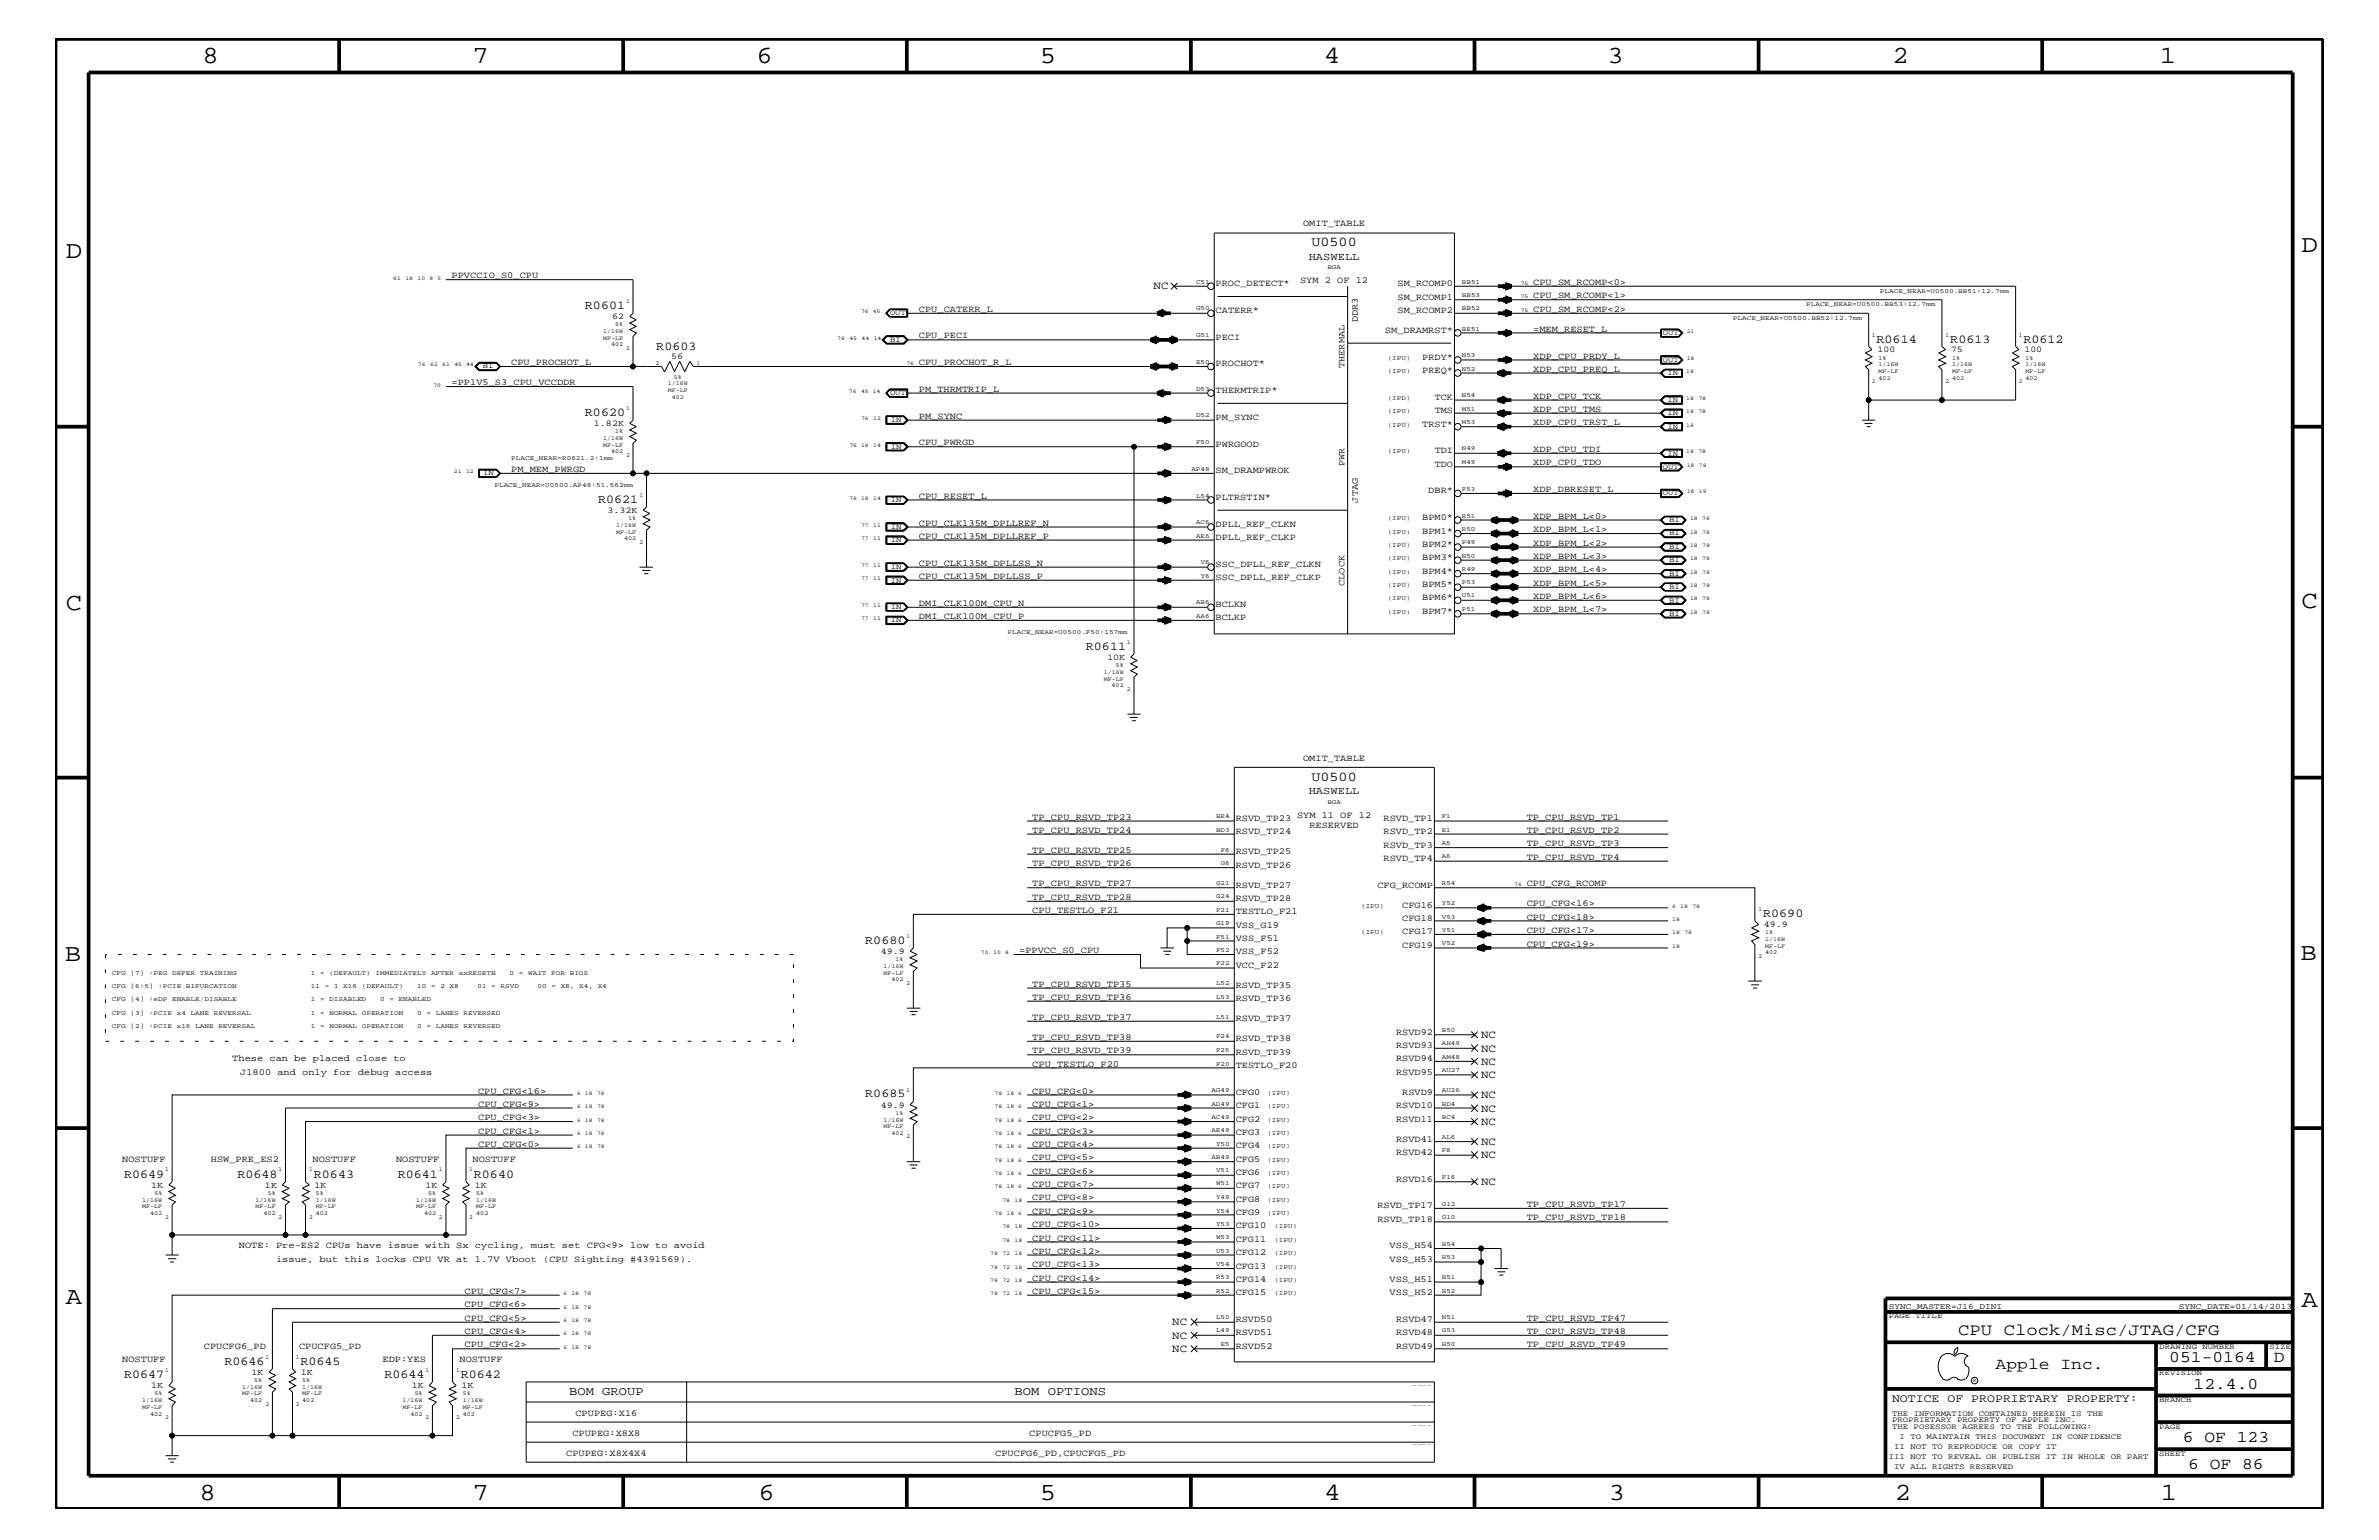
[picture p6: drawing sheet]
<svg xmlns="http://www.w3.org/2000/svg" width="432mm" height="279mm" viewBox="0 0 432 279" stroke-linecap="round" stroke-linejoin="round" font-family="sans-serif">
<defs><g id="words">
<g font-size="4.5">
<text x="36.7" y="11.5">8</text>
<text x="85.8" y="11.5">7</text>
<text x="137.3" y="11.5">6</text>
<text x="188.7" y="11.5">5</text>
<text x="240.3" y="11.5">4</text>
<text x="291.8" y="11.5">3</text>
<text x="343.5" y="11.5">2</text>
<text x="392" y="11.5">1</text>
<text x="11.9" y="46.8">D</text>
<text x="417.7" y="45.7">D</text>
<text x="11.9" y="110.6">C</text>
<text x="417.7" y="110.3">C</text>
<text x="11.8" y="174.3">B</text>
<text x="417.6" y="174.2">B</text>
<text x="11.9" y="236.7">A</text>
<text x="417.7" y="237.1">A</text>
<text x="36.2" y="272.1">8</text>
<text x="85.8" y="272.1">7</text>
<text x="137.7" y="272.1">6</text>
<text x="188.7" y="272.1">5</text>
<text x="240.4" y="272.1">4</text>
<text x="292" y="272.1">3</text>
<text x="343.9" y="272.1">2</text>
<text x="392.2" y="272.1">1</text>
</g>
<g font-size="3">
<text x="355.4" y="242.3">CPU Clock/Misc/JTAG/CFG</text>
<text x="362.2" y="248.4">Apple Inc.</text>
<text x="393.7" y="247.1">051-0164</text>
<text x="398.1" y="252">12.4.0</text>
<text x="412.7" y="247.1">D</text>
<text x="396.2" y="261.6">6 OF 123</text>
<text x="397.2" y="266.6">6 OF 86</text>
</g>
<g font-size="2.5">
<text x="238" y="44.6">U0500</text>
<text x="238" y="141.7">U0500</text>
</g>
<g font-size="2.2">
<text x="106.2" y="56.1">R0601</text>
<text x="119.1" y="63.4">R0603</text>
<text x="340.6" y="62.2">R0614</text>
<text x="354" y="62.2">R0613</text>
<text x="367.3" y="62.2">R0612</text>
<text x="106.2" y="75.5">R0620</text>
<text x="108.5" y="91.2">R0621</text>
<text x="197.1" y="117.9">R0611</text>
<text x="320" y="166.4">R0690</text>
<text x="157.1" y="171.2">R0680</text>
<text x="157.1" y="199.1">R0685</text>
<text x="22.5" y="213.6">R0649</text>
<text x="43.1" y="213.6">R0648</text>
<text x="57" y="213.6">R0643</text>
<text x="72.2" y="213.6">R0641</text>
<text x="86" y="213.6">R0640</text>
<text x="22.5" y="250">R0647</text>
<text x="40.7" y="247.6">R0646</text>
<text x="54.5" y="247.6">R0645</text>
<text x="69.8" y="250">R0644</text>
<text x="83.7" y="250">R0642</text>
<text x="103.3" y="253.2">BOM GROUP</text>
<text x="184.1" y="253.2">BOM OPTIONS</text>
</g>
<text font-size="2.1" x="343.4" y="254.4">NOTICE OF PROPRIETARY PROPERTY:</text>
<g font-size="2">
<text x="209.4" y="52.5">NC</text>
<text x="268.8" y="190.8">NC</text>
<text x="268.8" y="188.3">NC</text>
<text x="268.8" y="195.6">NC</text>
<text x="268.8" y="193.2">NC</text>
<text x="268.8" y="201.7">NC</text>
<text x="268.8" y="199.2">NC</text>
<text x="268.8" y="207.7">NC</text>
<text x="268.8" y="204.1">NC</text>
<text x="268.8" y="210.2">NC</text>
<text x="268.8" y="215">NC</text>
<text x="212.8" y="242.9">NC</text>
<text x="212.8" y="240.5">NC</text>
<text x="212.8" y="245.3">NC</text>
</g>
<g font-size="1.9">
<text x="237.5" y="47.1">HASWELL</text>
<text x="237.5" y="144">HASWELL</text>
</g>
<g font-size="1.7">
<text x="236.5" y="41">OMIT_TABLE</text>
<text x="82" y="50.5">PPVCCIO_S0_CPU</text>
<text x="220.6" y="51.9">PROC_DETECT*</text>
<text x="236" y="51.3">SYM 2 OF 12</text>
<text x="253.7" y="51.9">SM_RCOMP0</text>
<text x="278.3" y="51.7">CPU_SM_RCOMP&lt;0&gt;</text>
<text x="166.8" y="56.6">CPU_CATERR_L</text>
<text x="220.6" y="56.8">CATERR*</text>
<text x="246.5" y="58.5" transform="rotate(-90 246.5 58.5)">DDR3</text>
<text x="253.7" y="54.4">SM_RCOMP1</text>
<text x="253.7" y="56.8">SM_RCOMP2</text>
<text x="278.3" y="56.6">CPU_SM_RCOMP&lt;2&gt;</text>
<text x="278.3" y="54.1">CPU_SM_RCOMP&lt;1&gt;</text>
<text x="166.8" y="61.4">CPU_PECI</text>
<text x="220.6" y="61.7">PECI</text>
<text x="251.4" y="60.4">SM_DRAMRST*</text>
<text x="258.1" y="65.3">PRDY*</text>
<text x="278.3" y="60.2">=MEM_RESET_L</text>
<text x="278.3" y="65.1">XDP_CPU_PRDY_L</text>
<text x="82" y="69.9">=PP1V5_S3_CPU_VCCDDR</text>
<text x="92.8" y="66.2">CPU_PROCHOT_L</text>
<text x="166.8" y="71.1">PM_THRMTRIP_L</text>
<text x="166.8" y="66.2">CPU_PROCHOT_R_L</text>
<text x="220.6" y="71.3">THERMTRIP*</text>
<text x="220.6" y="66.5">PROCHOT*</text>
<text x="244" y="66.8" transform="rotate(-90 244 66.8)">THERMAL</text>
<text x="258.1" y="67.7">PREQ*</text>
<text x="278.3" y="67.5">XDP_CPU_PREQ_L</text>
<text x="166.8" y="76">PM_SYNC</text>
<text x="220.6" y="76.2">PM_SYNC</text>
<text x="258.1" y="77.4">TRST*</text>
<text x="260.4" y="72.6">TCK</text>
<text x="260.4" y="75">TMS</text>
<text x="278.3" y="72.3">XDP_CPU_TCK</text>
<text x="278.3" y="77.2">XDP_CPU_TRST_L</text>
<text x="278.3" y="74.7">XDP_CPU_TMS</text>
<text x="166.8" y="80.8">CPU_PWRGD</text>
<text x="220.6" y="81.1">PWRGOOD</text>
<text x="260.4" y="82.2">TDI</text>
<text x="278.3" y="82">XDP_CPU_TDI</text>
<text x="92.8" y="85.6">PM_MEM_PWRGD</text>
<text x="220.6" y="85.9">SM_DRAMPWROK</text>
<text x="244" y="84.6" transform="rotate(-90 244 84.6)">PWR</text>
<text x="259.2" y="89.5">DBR*</text>
<text x="260.4" y="84.7">TDO</text>
<text x="278.3" y="84.4">XDP_CPU_TDO</text>
<text x="278.3" y="89.3">XDP_DBRESET_L</text>
<text x="166.8" y="95.4">CPU_CLK135M_DPLLREF_N</text>
<text x="166.8" y="90.5">CPU_RESET_L</text>
<text x="220.6" y="90.7">PLTRSTIN*</text>
<text x="220.6" y="95.6">DPLL_REF_CLKN</text>
<text x="246.5" y="91.2" transform="rotate(-90 246.5 91.2)">JTAG</text>
<text x="258.1" y="94.3">BPM0*</text>
<text x="278.3" y="94.2">XDP_BPM_L&lt;0&gt;</text>
<text x="166.8" y="97.7">CPU_CLK135M_DPLLREF_P</text>
<text x="220.6" y="98">DPLL_REF_CLKP</text>
<text x="258.1" y="96.8">BPM1*</text>
<text x="258.1" y="101.6">BPM3*</text>
<text x="258.1" y="99.3">BPM2*</text>
<text x="278.3" y="99">XDP_BPM_L&lt;2&gt;</text>
<text x="278.3" y="101.4">XDP_BPM_L&lt;3&gt;</text>
<text x="278.3" y="96.5">XDP_BPM_L&lt;1&gt;</text>
<text x="166.8" y="105">CPU_CLK135M_DPLLSS_P</text>
<text x="166.8" y="102.6">CPU_CLK135M_DPLLSS_N</text>
<text x="220.6" y="102.9">SSC_DPLL_REF_CLKN</text>
<text x="220.6" y="105.3">SSC_DPLL_REF_CLKP</text>
<text x="244" y="106.3" transform="rotate(-90 244 106.3)">CLOCK</text>
<text x="258.1" y="104.1">BPM4*</text>
<text x="258.1" y="106.5">BPM5*</text>
<text x="278.3" y="106.3">XDP_BPM_L&lt;5&gt;</text>
<text x="278.3" y="103.8">XDP_BPM_L&lt;4&gt;</text>
<text x="166.8" y="112.3">DMI_CLK100M_CPU_P</text>
<text x="166.8" y="109.9">DMI_CLK100M_CPU_N</text>
<text x="220.6" y="110.2">BCLKN</text>
<text x="220.6" y="112.6">BCLKP</text>
<text x="258.1" y="108.9">BPM6*</text>
<text x="258.1" y="111.4">BPM7*</text>
<text x="278.3" y="111.1">XDP_BPM_L&lt;7&gt;</text>
<text x="278.3" y="108.7">XDP_BPM_L&lt;6&gt;</text>
<text x="236.5" y="138">OMIT_TABLE</text>
<text x="187.4" y="148.7">TP_CPU_RSVD_TP23</text>
<text x="224.3" y="149">RSVD_TP23</text>
<text x="235.4" y="148.4">SYM 11 OF 12</text>
<text x="251.1" y="149">RSVD_TP1</text>
<text x="277.1" y="148.7">TP_CPU_RSVD_TP1</text>
<text x="187.4" y="151.1">TP_CPU_RSVD_TP24</text>
<text x="187.4" y="154.7">TP_CPU_RSVD_TP25</text>
<text x="224.3" y="155">RSVD_TP25</text>
<text x="224.3" y="151.3">RSVD_TP24</text>
<text x="237.7" y="150.1">RESERVED</text>
<text x="251.1" y="151.3">RSVD_TP2</text>
<text x="251.1" y="153.8">RSVD_TP3</text>
<text x="277.1" y="151.1">TP_CPU_RSVD_TP2</text>
<text x="277.1" y="156">TP_CPU_RSVD_TP4</text>
<text x="277.1" y="153.5">TP_CPU_RSVD_TP3</text>
<text x="187.4" y="160.8">TP_CPU_RSVD_TP27</text>
<text x="187.4" y="157.2">TP_CPU_RSVD_TP26</text>
<text x="224.3" y="161.1">RSVD_TP27</text>
<text x="224.3" y="157.4">RSVD_TP26</text>
<text x="250" y="161.1">CFG_RCOMP</text>
<text x="251.1" y="156.2">RSVD_TP4</text>
<text x="277.1" y="160.8">CPU_CFG_RCOMP</text>
<text x="187.4" y="165.6">CPU_TESTLO_F21</text>
<text x="187.4" y="163.3">TP_CPU_RSVD_TP28</text>
<text x="224.3" y="163.5">RSVD_TP28</text>
<text x="224.3" y="165.9">TESTLO_F21</text>
<text x="254.5" y="164.7">CFG16</text>
<text x="254.5" y="167.1">CFG18</text>
<text x="277.1" y="164.5">CPU_CFG&lt;16&gt;</text>
<text x="277.1" y="166.9">CPU_CFG&lt;18&gt;</text>
<text x="185" y="172.9">=PPVCC_S0_CPU</text>
<text x="224.3" y="168.3">VSS_G19</text>
<text x="224.3" y="173.2">VSS_F52</text>
<text x="224.3" y="170.7">VSS_F51</text>
<text x="254.5" y="172">CFG19</text>
<text x="254.5" y="169.5">CFG17</text>
<text x="277.1" y="169.3">CPU_CFG&lt;17&gt;</text>
<text x="277.1" y="171.7">CPU_CFG&lt;19&gt;</text>
<text x="187.4" y="179">TP_CPU_RSVD_TP35</text>
<text x="224.3" y="175.6">VCC_F22</text>
<text x="224.3" y="179.3">RSVD_TP35</text>
<text x="187.4" y="185">TP_CPU_RSVD_TP37</text>
<text x="187.4" y="181.4">TP_CPU_RSVD_TP36</text>
<text x="224.3" y="185.3">RSVD_TP37</text>
<text x="224.3" y="181.6">RSVD_TP36</text>
<text x="187.4" y="188.7">TP_CPU_RSVD_TP38</text>
<text x="187.4" y="191.1">TP_CPU_RSVD_TP39</text>
<text x="224.3" y="191.4">RSVD_TP39</text>
<text x="224.3" y="188.9">RSVD_TP38</text>
<text x="253.4" y="190.2">RSVD93</text>
<text x="253.4" y="187.7">RSVD92</text>
<text x="42.2" y="192.6">These can be placed close to</text>
<text x="43.6" y="195">J1800 and only for debug access</text>
<text x="187.4" y="193.6">CPU_TESTLO_F20</text>
<text x="224.3" y="193.7">TESTLO_F20</text>
<text x="253.4" y="195">RSVD95</text>
<text x="253.4" y="192.6">RSVD94</text>
<text x="86.8" y="203.2">CPU_CFG&lt;3&gt;</text>
<text x="86.8" y="200.9">CPU_CFG&lt;9&gt;</text>
<text x="86.8" y="198.4">CPU_CFG&lt;16&gt;</text>
<text x="187.4" y="203.2">CPU_CFG&lt;2&gt;</text>
<text x="187.4" y="200.9">CPU_CFG&lt;1&gt;</text>
<text x="187.4" y="198.4">CPU_CFG&lt;0&gt;</text>
<text x="224.3" y="198.7">CFG0</text>
<text x="224.3" y="201">CFG1</text>
<text x="224.3" y="203.5">CFG2</text>
<text x="253.4" y="203.5">RSVD11</text>
<text x="253.4" y="201">RSVD10</text>
<text x="254.5" y="198.7">RSVD9</text>
<text x="86.8" y="205.7">CPU_CFG&lt;1&gt;</text>
<text x="86.8" y="208.1">CPU_CFG&lt;0&gt;</text>
<text x="187.4" y="208.1">CPU_CFG&lt;4&gt;</text>
<text x="187.4" y="205.7">CPU_CFG&lt;3&gt;</text>
<text x="224.3" y="205.9">CFG3</text>
<text x="224.3" y="208.3">CFG4</text>
<text x="253.4" y="209.6">RSVD42</text>
<text x="253.4" y="207.1">RSVD41</text>
<text x="22.2" y="210.8">NOSTUFF</text>
<text x="38.3" y="210.8">HSW_PRE_ES2</text>
<text x="56.7" y="210.8">NOSTUFF</text>
<text x="71.9" y="210.8">NOSTUFF</text>
<text x="85.8" y="210.8">NOSTUFF</text>
<text x="187.4" y="215.3">CPU_CFG&lt;7&gt;</text>
<text x="187.4" y="213">CPU_CFG&lt;6&gt;</text>
<text x="187.4" y="210.5">CPU_CFG&lt;5&gt;</text>
<text x="224.3" y="213.2">CFG6</text>
<text x="224.3" y="210.8">CFG5</text>
<text x="224.3" y="215.6">CFG7</text>
<text x="253.4" y="214.4">RSVD16</text>
<text x="187.4" y="217.8">CPU_CFG&lt;8&gt;</text>
<text x="187.4" y="220.2">CPU_CFG&lt;9&gt;</text>
<text x="224.3" y="220.4">CFG9</text>
<text x="224.3" y="218">CFG8</text>
<text x="250" y="219.2">RSVD_TP17</text>
<text x="250" y="221.7">RSVD_TP18</text>
<text x="277.1" y="221.4">TP_CPU_RSVD_TP18</text>
<text x="277.1" y="219">TP_CPU_RSVD_TP17</text>
<text x="43.3" y="226.5">NOTE: Pre-ES2 CPUs have issue with Sx cycling, must set CFG&lt;9&gt; low to avoid</text>
<text x="187.4" y="227.5">CPU_CFG&lt;12&gt;</text>
<text x="187.4" y="225.1">CPU_CFG&lt;11&gt;</text>
<text x="187.4" y="222.6">CPU_CFG&lt;10&gt;</text>
<text x="224.3" y="225.3">CFG11</text>
<text x="224.3" y="222.9">CFG10</text>
<text x="224.3" y="227.7">CFG12</text>
<text x="252.2" y="226.5">VSS_H54</text>
<text x="50.1" y="229">issue, but this locks CPU VR at 1.7V Vboot (CPU Sighting #4391569).</text>
<text x="187.4" y="229.9">CPU_CFG&lt;13&gt;</text>
<text x="187.4" y="232.4">CPU_CFG&lt;14&gt;</text>
<text x="224.3" y="232.6">CFG14</text>
<text x="224.3" y="230.2">CFG13</text>
<text x="252.2" y="232.6">VSS_H51</text>
<text x="252.2" y="229">VSS_H53</text>
<text x="84.3" y="239.6">CPU_CFG&lt;5&gt;</text>
<text x="84.3" y="237.2">CPU_CFG&lt;6&gt;</text>
<text x="84.3" y="234.7">CPU_CFG&lt;7&gt;</text>
<text x="187.4" y="234.7">CPU_CFG&lt;15&gt;</text>
<text x="224.3" y="239.9">RSVD50</text>
<text x="224.3" y="235">CFG15</text>
<text x="252.2" y="235">VSS_H52</text>
<text x="253.4" y="239.9">RSVD47</text>
<text x="277.1" y="239.6">TP_CPU_RSVD_TP47</text>
<text x="37" y="244.7">CPUCFG6_PD</text>
<text x="54.3" y="244.7">CPUCFG5_PD</text>
<text x="84.3" y="242">CPU_CFG&lt;4&gt;</text>
<text x="84.3" y="244.5">CPU_CFG&lt;2&gt;</text>
<text x="224.3" y="242.3">RSVD51</text>
<text x="224.3" y="244.7">RSVD52</text>
<text x="253.4" y="242.3">RSVD48</text>
<text x="253.4" y="244.7">RSVD49</text>
<text x="277.1" y="244.5">TP_CPU_RSVD_TP49</text>
<text x="277.1" y="242">TP_CPU_RSVD_TP48</text>
<text x="22.2" y="247.1">NOSTUFF</text>
<text x="69.4" y="247.1">EDP:YES</text>
<text x="83.4" y="247.1">NOSTUFF</text>
<text x="104.4" y="256.8">CPUPEG:X16</text>
<text x="103.9" y="260.5">CPUPEG:X8X8</text>
<text x="186.8" y="260.5">CPUCFG5_PD</text>
<text x="102.8" y="264.1">CPUPEG:X8X4X4</text>
<text x="180.6" y="264.1">CPUCFG6_PD,CPUCFG5_PD</text>
</g>
<g font-size="1.6">
<text x="111.1" y="57.9">62</text>
<text x="121.8" y="65.1">56</text>
<text x="340.8" y="64">100</text>
<text x="354.1" y="64">75</text>
<text x="367.5" y="64">100</text>
<text x="107.8" y="77.3">1.82K</text>
<text x="110.2" y="93.1">3.32K</text>
<text x="201" y="119.7">10K</text>
<text x="159.9" y="173.1">49.9</text>
<text x="320.1" y="168.2">49.9</text>
<text x="159.9" y="200.9">49.9</text>
<text x="27.4" y="215.5">1K</text>
<text x="48.1" y="215.5">1K</text>
<text x="57.1" y="215.5">1K</text>
<text x="77.2" y="215.5">1K</text>
<text x="86.2" y="215.5">1K</text>
<text x="27.4" y="251.8">1K</text>
<text x="45.6" y="249.5">1K</text>
<text x="54.6" y="249.5">1K</text>
<text x="74.8" y="251.8">1K</text>
<text x="83.7" y="251.8">1K</text>
</g>
<g font-size="1.5">
<text x="342.8" y="237.4">SYNC_MASTER=J16_DINI</text>
<text x="395.5" y="237.4">SYNC_DATE=01/14/2013</text>
</g>
<g font-size="1.4">
<text x="161.5" y="57.2">OUT</text>
<text x="161.5" y="62">BI</text>
<text x="301.8" y="60.8">OUT</text>
<text x="301.8" y="65.6">OUT</text>
<text x="87.6" y="66.8">BI</text>
<text x="161.5" y="71.7">OUT</text>
<text x="302.7" y="68.1">IN</text>
<text x="161.7" y="76.6">IN</text>
<text x="302.7" y="72.9">IN</text>
<text x="302.7" y="75.4">IN</text>
<text x="302.7" y="77.8">IN</text>
<text x="161.7" y="81.4">IN</text>
<text x="302.7" y="82.7">IN</text>
<text x="87.7" y="86.2">IN</text>
<text x="301.8" y="85">OUT</text>
<text x="301.8" y="89.9">OUT</text>
<text x="161.7" y="96">IN</text>
<text x="161.7" y="91.1">IN</text>
<text x="302.9" y="94.8">BI</text>
<text x="161.7" y="98.4">IN</text>
<text x="302.9" y="97.1">BI</text>
<text x="302.9" y="99.6">BI</text>
<text x="161.7" y="103.2">IN</text>
<text x="161.7" y="105.7">IN</text>
<text x="302.9" y="102.1">BI</text>
<text x="302.9" y="104.4">BI</text>
<text x="302.9" y="106.9">BI</text>
<text x="161.7" y="110.5">IN</text>
<text x="161.7" y="112.9">IN</text>
<text x="302.9" y="109.3">BI</text>
<text x="302.9" y="111.7">BI</text>
<text x="342.8" y="239.2">PAGE TITLE</text>
<text x="391.9" y="244.7">DRAWING NUMBER</text>
<text x="411.9" y="244.7">SIZE</text>
<text x="391.9" y="249.5">REVISION</text>
<text x="343.4" y="256.8">THE INFORMATION CONTAINED HEREIN IS THE</text>
<text x="391.9" y="254.4">BRANCH</text>
<text x="343.4" y="258">PROPRIETARY PROPERTY OF APPLE INC.</text>
<text x="343.4" y="259.3">THE POSESSOR AGREES TO THE FOLLOWING:</text>
<text x="343.8" y="262.9">II NOT TO REPRODUCE OR COPY IT</text>
<text x="344.8" y="261.1">I TO MAINTAIN THIS DOCUMENT IN CONFIDENCE</text>
<text x="391.9" y="259.3">PAGE</text>
<text x="342.8" y="264.7">III NOT TO REVEAL OR PUBLISH IT IN WHOLE OR PART</text>
<text x="343.8" y="266.6">IV ALL RIGHTS RESERVED</text>
<text x="391.9" y="264.1">SHEET</text>
</g>
<g font-size="1.2">
<text x="217.1" y="51.5">C51</text>
<text x="240.9" y="48.9">BGA</text>
<text x="265.3" y="51.5">BB51</text>
<text x="265.3" y="53.9">BB53</text>
<text x="341.2" y="53.2">PLACE_NEAR=U0500.BB51:12.7mm</text>
<text x="217.1" y="56.3">G50</text>
<text x="265.3" y="56.3">BB52</text>
<text x="265.3" y="60">BE51</text>
<text x="314.5" y="58">PLACE_NEAR=U0500.BB52:12.7mm</text>
<text x="327.8" y="55.6">PLACE_NEAR=U0500.BB53:12.7mm</text>
<text x="217.1" y="61.2">G51</text>
<text x="217.1" y="66">E50</text>
<text x="251.9" y="65.3">(IPU)</text>
<text x="265.3" y="64.8">N53</text>
<text x="217.1" y="70.9">D53</text>
<text x="251.9" y="67.7">(IPU)</text>
<text x="265.3" y="67.3">N52</text>
<text x="217.1" y="75.7">D52</text>
<text x="251.9" y="77.4">(IPU)</text>
<text x="251.9" y="72.6">(IPD)</text>
<text x="251.9" y="75">(IPU)</text>
<text x="265.3" y="72.1">N54</text>
<text x="265.3" y="74.5">M51</text>
<text x="265.3" y="76.9">M53</text>
<text x="92.8" y="83.5">PLACE_NEAR=R0621.2:1mm</text>
<text x="217.1" y="80.5">F50</text>
<text x="251.9" y="82.2">(IPU)</text>
<text x="265.3" y="81.7">N49</text>
<text x="89.7" y="88.3">PLACE_NEAR=U0500.AP48:51.562mm</text>
<text x="216.2" y="85.4">AP48</text>
<text x="265.3" y="84.2">M49</text>
<text x="265.3" y="89">F53</text>
<text x="217.1" y="95.1">AC6</text>
<text x="217.1" y="90.3">L54</text>
<text x="251.9" y="94.3">(IPU)</text>
<text x="265.3" y="93.9">R51</text>
<text x="217.1" y="97.6">AE6</text>
<text x="251.9" y="101.6">(IPU)</text>
<text x="251.9" y="99.3">(IPU)</text>
<text x="251.9" y="96.8">(IPU)</text>
<text x="265.3" y="96.3">R50</text>
<text x="265.3" y="101.2">N50</text>
<text x="265.3" y="98.7">P49</text>
<text x="217.9" y="102.4">V6</text>
<text x="217.9" y="104.8">Y6</text>
<text x="251.9" y="106.5">(IPU)</text>
<text x="251.9" y="104.1">(IPU)</text>
<text x="265.3" y="103.6">R49</text>
<text x="265.3" y="106">P53</text>
<text x="217.1" y="109.7">AB6</text>
<text x="217.1" y="112">AA6</text>
<text x="251.9" y="108.9">(IPU)</text>
<text x="251.9" y="111.4">(IPU)</text>
<text x="265.3" y="108.4">U51</text>
<text x="265.3" y="110.9">P51</text>
<text x="182.9" y="115">PLACE_NEAR=U0500.F50:157mm</text>
<text x="220.7" y="148.4">BE4</text>
<text x="240.9" y="145.9">BGA</text>
<text x="261.7" y="148.4">F1</text>
<text x="220.7" y="150.9">BD3</text>
<text x="221.6" y="154.5">F6</text>
<text x="261.7" y="150.9">E1</text>
<text x="261.7" y="153.3">A5</text>
<text x="261.7" y="155.7">A6</text>
<text x="220.7" y="160.6">G21</text>
<text x="221.6" y="156.9">G6</text>
<text x="261.7" y="160.6">R54</text>
<text x="220.7" y="163">G24</text>
<text x="220.7" y="167.8">G19</text>
<text x="220.7" y="165.4">F21</text>
<text x="247.1" y="164.7">(IPU)</text>
<text x="261.7" y="164.2">Y52</text>
<text x="261.7" y="166.7">V53</text>
<text x="220.7" y="172.7">F52</text>
<text x="220.7" y="170.3">F51</text>
<text x="247.1" y="169.5">(IPU)</text>
<text x="261.7" y="171.5">V52</text>
<text x="261.7" y="169">Y51</text>
<text x="20.3" y="179.3">CFG</text>
<text x="20.3" y="176.8">CFG</text>
<text x="23.7" y="176.8">[7]</text>
<text x="23.7" y="179.3">[6:5]</text>
<text x="27" y="176.8">:PEG</text>
<text x="28.7" y="179.3">:PCIE</text>
<text x="31.2" y="176.8">DEFER</text>
<text x="33.8" y="179.3">BIFURCATION</text>
<text x="36.3" y="176.8">TRAINING</text>
<text x="56.4" y="176.8">1</text>
<text x="56.4" y="179.3">11</text>
<text x="58.1" y="176.8">=</text>
<text x="58.9" y="179.3">=</text>
<text x="59.8" y="176.8">(DEFAULT)</text>
<text x="60.6" y="179.3">1</text>
<text x="62.3" y="179.3">X16</text>
<text x="65.7" y="179.3">(DEFAULT)</text>
<text x="68.2" y="176.8">IMMEDIATELY</text>
<text x="75.7" y="179.3">10</text>
<text x="78.2" y="176.8">AFTER</text>
<text x="78.3" y="179.3">=</text>
<text x="79.9" y="179.3">2</text>
<text x="81.6" y="179.3">X8</text>
<text x="83.3" y="176.8">xxRESETB</text>
<text x="86.7" y="179.3">01</text>
<text x="89.2" y="179.3">=</text>
<text x="90.9" y="179.3">RSVD</text>
<text x="92.5" y="176.8">0</text>
<text x="94.2" y="176.8">=</text>
<text x="95.9" y="176.8">WAIT</text>
<text x="97.6" y="179.3">00</text>
<text x="100.1" y="176.8">FOR</text>
<text x="100.1" y="179.3">=</text>
<text x="101.8" y="179.3">X8,</text>
<text x="103.4" y="176.8">BIOS</text>
<text x="105.1" y="179.3">X4,</text>
<text x="108.5" y="179.3">X4</text>
<text x="220.7" y="175.1">F22</text>
<text x="220.7" y="178.8">L52</text>
<text x="20.3" y="181.6">CFG</text>
<text x="20.3" y="184.1">CFG</text>
<text x="23.7" y="181.6">[4]</text>
<text x="23.7" y="184.1">[3]</text>
<text x="27" y="181.6">:eDP</text>
<text x="27" y="184.1">:PCIE</text>
<text x="31.2" y="181.6">ENABLE/DISABLE</text>
<text x="32.1" y="184.1">x4</text>
<text x="34.6" y="184.1">LANE</text>
<text x="38.8" y="184.1">REVERSAL</text>
<text x="56.4" y="181.6">1</text>
<text x="56.4" y="184.1">1</text>
<text x="58.1" y="181.6">=</text>
<text x="58.1" y="184.1">=</text>
<text x="59.8" y="181.6">DISABLED</text>
<text x="59.8" y="184.1">NORMAL</text>
<text x="65.7" y="184.1">OPERATION</text>
<text x="69" y="181.6">0</text>
<text x="70.7" y="181.6">=</text>
<text x="72.4" y="181.6">ENABLED</text>
<text x="75.7" y="184.1">0</text>
<text x="77.4" y="184.1">=</text>
<text x="79.1" y="184.1">LANES</text>
<text x="84.1" y="184.1">REVERSED</text>
<text x="220.7" y="184.9">L51</text>
<text x="220.7" y="181.2">L53</text>
<text x="20.3" y="186.5">CFG</text>
<text x="23.7" y="186.5">[2]</text>
<text x="27" y="186.5">:PCIE</text>
<text x="32.1" y="186.5">x16</text>
<text x="35.4" y="186.5">LANE</text>
<text x="39.6" y="186.5">REVERSAL</text>
<text x="56.4" y="186.5">1</text>
<text x="58.1" y="186.5">=</text>
<text x="59.8" y="186.5">NORMAL</text>
<text x="65.7" y="186.5">OPERATION</text>
<text x="75.7" y="186.5">0</text>
<text x="77.4" y="186.5">=</text>
<text x="79.1" y="186.5">LANES</text>
<text x="84.1" y="186.5">REVERSED</text>
<text x="220.7" y="190.9">F25</text>
<text x="220.7" y="188.4">F24</text>
<text x="261.7" y="189.7">AH49</text>
<text x="261.7" y="187.2">B50</text>
<text x="220.7" y="193.3">F20</text>
<text x="261.7" y="194.5">AU27</text>
<text x="261.7" y="192.1">AM48</text>
<text x="219.9" y="198.1">AG49</text>
<text x="219.9" y="200.6">AD49</text>
<text x="219.9" y="203">AC49</text>
<text x="230" y="201">(IPU)</text>
<text x="230" y="203.5">(IPU)</text>
<text x="230" y="198.7">(IPU)</text>
<text x="261.7" y="203">BC4</text>
<text x="261.7" y="200.6">BD4</text>
<text x="261.7" y="198.1">AU26</text>
<text x="219.9" y="205.4">AE49</text>
<text x="220.7" y="207.9">Y50</text>
<text x="230" y="205.9">(IPU)</text>
<text x="230" y="208.3">(IPU)</text>
<text x="261.7" y="209.1">F8</text>
<text x="261.7" y="206.6">AL6</text>
<text x="219.9" y="210.3">AB49</text>
<text x="220.7" y="212.7">V51</text>
<text x="220.7" y="215.1">W51</text>
<text x="230" y="213.2">(IPU)</text>
<text x="230" y="210.8">(IPU)</text>
<text x="230" y="215.6">(IPU)</text>
<text x="261.7" y="213.9">F16</text>
<text x="220.7" y="220">Y54</text>
<text x="220.7" y="217.5">Y49</text>
<text x="230" y="218">(IPU)</text>
<text x="230" y="220.4">(IPU)</text>
<text x="261.7" y="218.7">G12</text>
<text x="261.7" y="221.2">G10</text>
<text x="220.7" y="224.8">W53</text>
<text x="220.7" y="222.4">Y53</text>
<text x="220.7" y="227.3">U53</text>
<text x="231.3" y="227.7">(IPU)</text>
<text x="231.3" y="225.3">(IPU)</text>
<text x="231.3" y="222.9">(IPU)</text>
<text x="261.7" y="226">H54</text>
<text x="220.7" y="232.1">R53</text>
<text x="220.7" y="229.6">V54</text>
<text x="231.3" y="230.2">(IPU)</text>
<text x="231.3" y="232.6">(IPU)</text>
<text x="261.7" y="232.1">H51</text>
<text x="261.7" y="228.5">H53</text>
<text x="220.7" y="239.4">L50</text>
<text x="220.7" y="234.6">R52</text>
<text x="231.3" y="235">(IPU)</text>
<text x="261.7" y="234.6">H52</text>
<text x="261.7" y="239.4">N51</text>
<text x="220.7" y="241.8">L49</text>
<text x="221.6" y="244.2">E5</text>
<text x="261.7" y="241.8">G53</text>
<text x="261.7" y="244.2">H50</text>
</g>
<g font-size="1.1">
<text x="111.7" y="59.2">5%</text>
<text x="113.6" y="55">1</text>
<text x="109.5" y="60.4">1/16W</text>
<text x="109.5" y="61.7">MF-LF</text>
<text x="110.9" y="62.9">402</text>
<text x="113.6" y="63.4">2</text>
<text x="339.8" y="61.1">1</text>
<text x="341" y="65.3">1%</text>
<text x="353.1" y="61.1">1</text>
<text x="354.3" y="65.3">1%</text>
<text x="366.4" y="61.1">1</text>
<text x="367.6" y="65.3">1%</text>
<text x="119" y="66.2">2</text>
<text x="121.2" y="69.9">1/16W</text>
<text x="121.2" y="71.1">MF-LF</text>
<text x="122.3" y="68.7">5%</text>
<text x="126.4" y="66.2">1</text>
<text x="339.8" y="69.5">2</text>
<text x="341" y="66.5">1/16W</text>
<text x="341" y="67.7">MF-LF</text>
<text x="341" y="68.9">402</text>
<text x="353.1" y="69.5">2</text>
<text x="354.3" y="66.5">1/16W</text>
<text x="354.3" y="67.7">MF-LF</text>
<text x="354.3" y="68.9">402</text>
<text x="366.4" y="69.5">2</text>
<text x="367.6" y="66.5">1/16W</text>
<text x="367.6" y="67.7">MF-LF</text>
<text x="367.6" y="68.9">402</text>
<text x="113.6" y="74.4">1</text>
<text x="121.9" y="72.3">402</text>
<text x="109.5" y="79.9">1/16W</text>
<text x="109.5" y="81.1">MF-LF</text>
<text x="110.9" y="82.2">402</text>
<text x="111.7" y="78.6">1%</text>
<text x="113.6" y="82.8">2</text>
<text x="111.8" y="95.6">1/16W</text>
<text x="114" y="94.3">1%</text>
<text x="116.1" y="90.1">1</text>
<text x="111.8" y="96.8">MF-LF</text>
<text x="113.3" y="98">402</text>
<text x="116.1" y="98.7">2</text>
<text x="204.6" y="116.8">1</text>
<text x="200.3" y="123.5">MF-LF</text>
<text x="200.3" y="122.3">1/16W</text>
<text x="201.8" y="124.7">402</text>
<text x="202.5" y="121">5%</text>
<text x="204.6" y="125.3">2</text>
<text x="319.2" y="165.3">1</text>
<text x="164.5" y="170.1">1</text>
<text x="319.2" y="173.8">2</text>
<text x="320.4" y="172">MF-LF</text>
<text x="320.4" y="173.2">402</text>
<text x="320.4" y="170.7">1/16W</text>
<text x="320.4" y="169.5">1%</text>
<text x="160.4" y="175.6">1/16W</text>
<text x="160.4" y="176.8">MF-LF</text>
<text x="161.8" y="178">402</text>
<text x="162.6" y="174.4">1%</text>
<text x="164.5" y="178.7">2</text>
<text x="160.4" y="203.5">1/16W</text>
<text x="162.6" y="202.3">1%</text>
<text x="164.5" y="198.1">1</text>
<text x="160.4" y="204.7">MF-LF</text>
<text x="161.8" y="205.9">402</text>
<text x="164.5" y="206.5">2</text>
<text x="30" y="212.5">1</text>
<text x="50.5" y="212.5">1</text>
<text x="56.1" y="212.5">1</text>
<text x="79.7" y="212.5">1</text>
<text x="85.2" y="212.5">1</text>
<text x="25.8" y="219.2">MF-LF</text>
<text x="25.8" y="218">1/16W</text>
<text x="27.3" y="220.4">402</text>
<text x="28" y="216.9">5%</text>
<text x="30" y="221.1">2</text>
<text x="46.4" y="218">1/16W</text>
<text x="46.4" y="219.2">MF-LF</text>
<text x="47.8" y="220.4">402</text>
<text x="48.6" y="216.9">5%</text>
<text x="50.5" y="221.1">2</text>
<text x="56.1" y="221.1">2</text>
<text x="57.3" y="216.9">5%</text>
<text x="57.3" y="218">1/16W</text>
<text x="57.3" y="220.4">402</text>
<text x="57.3" y="219.2">MF-LF</text>
<text x="75.5" y="219.2">MF-LF</text>
<text x="75.5" y="218">1/16W</text>
<text x="77" y="220.4">402</text>
<text x="77.7" y="216.9">5%</text>
<text x="79.7" y="221.1">2</text>
<text x="85.2" y="221.1">2</text>
<text x="86.4" y="220.4">402</text>
<text x="86.4" y="219.2">MF-LF</text>
<text x="86.4" y="218">1/16W</text>
<text x="86.4" y="216.9">5%</text>
<text x="30" y="248.9">1</text>
<text x="43.9" y="252">1/16W</text>
<text x="46.1" y="250.7">5%</text>
<text x="48.2" y="246.5">1</text>
<text x="53.7" y="246.5">1</text>
<text x="54.9" y="250.7">5%</text>
<text x="54.9" y="252">1/16W</text>
<text x="77.2" y="248.9">1</text>
<text x="82.8" y="248.9">1</text>
<text x="25.8" y="254.4">1/16W</text>
<text x="25.8" y="255.6">MF-LF</text>
<text x="27.3" y="256.8">402</text>
<text x="28" y="253.2">5%</text>
<text x="30" y="257.4">2</text>
<text x="43.9" y="253.2">MF-LF</text>
<text x="45.4" y="254.4">402</text>
<text x="48.2" y="255">2</text>
<text x="53.7" y="255">2</text>
<text x="54.9" y="253.2">MF-LF</text>
<text x="54.9" y="254.4">402</text>
<text x="73.1" y="255.6">MF-LF</text>
<text x="73.1" y="254.4">1/16W</text>
<text x="74.5" y="256.8">402</text>
<text x="75.3" y="253.2">5%</text>
<text x="77.2" y="257.4">2</text>
<text x="82.8" y="257.4">2</text>
<text x="84" y="256.8">402</text>
<text x="84" y="255.6">MF-LF</text>
<text x="84" y="254.4">1/16W</text>
<text x="84" y="253.2">5%</text>
</g>
<g font-size="1">
<text x="71.4" y="50.7">61</text>
<text x="73.6" y="50.7">18</text>
<text x="75.8" y="50.7">10</text>
<text x="78" y="50.7">8</text>
<text x="79.4" y="50.7">5</text>
<text x="276" y="51.7">75</text>
<text x="156.3" y="56.8">76 45</text>
<text x="276" y="54.1">75</text>
<text x="276" y="56.6">75</text>
<text x="152" y="61.7">76</text>
<text x="154.2" y="61.7">45</text>
<text x="156.4" y="61.7">44</text>
<text x="158.6" y="61.7">14</text>
<text x="306.2" y="60.4">21</text>
<text x="306.2" y="65.3">18</text>
<text x="75.9" y="66.5">76</text>
<text x="78.1" y="66.5">62</text>
<text x="78.7" y="70.1">70</text>
<text x="80.3" y="66.5">61</text>
<text x="82.5" y="66.5">45 44</text>
<text x="154.1" y="71.3">76</text>
<text x="156.3" y="71.3">45 14</text>
<text x="164.5" y="66.2">76</text>
<text x="306.1" y="67.7">18</text>
<text x="156.3" y="76.2">76</text>
<text x="158.5" y="76.2">12</text>
<text x="306.1" y="72.6">18</text>
<text x="306.1" y="75">18</text>
<text x="306.1" y="77.4">18</text>
<text x="308.3" y="72.6">78</text>
<text x="308.3" y="75">78</text>
<text x="154.2" y="81.1">76 18</text>
<text x="158.5" y="81.1">14</text>
<text x="306.1" y="82.2">18</text>
<text x="308.3" y="82.2">78</text>
<text x="82.4" y="85.9">21</text>
<text x="84.6" y="85.9">12</text>
<text x="306.2" y="89.5">18</text>
<text x="306.2" y="84.7">18</text>
<text x="308.4" y="89.5">19</text>
<text x="308.4" y="84.7">78</text>
<text x="154.2" y="90.7">76 18</text>
<text x="156.3" y="95.6">77</text>
<text x="158.5" y="90.7">14</text>
<text x="158.5" y="95.6">11</text>
<text x="306.7" y="94.3">18</text>
<text x="308.9" y="94.3">76</text>
<text x="156.3" y="98">77</text>
<text x="158.5" y="98">11</text>
<text x="306.7" y="96.8">18</text>
<text x="306.7" y="99.3">18</text>
<text x="306.7" y="101.6">18</text>
<text x="308.9" y="96.8">76</text>
<text x="308.9" y="99.3">78</text>
<text x="308.9" y="101.6">78</text>
<text x="156.3" y="102.9">77</text>
<text x="156.3" y="105.3">77</text>
<text x="158.5" y="102.9">11</text>
<text x="158.5" y="105.3">11</text>
<text x="306.7" y="104.1">18</text>
<text x="306.7" y="106.5">18</text>
<text x="308.9" y="104.1">78</text>
<text x="308.9" y="106.5">78</text>
<text x="156.3" y="110.2">77</text>
<text x="156.3" y="112.6">77</text>
<text x="158.5" y="110.2">11</text>
<text x="158.5" y="112.6">11</text>
<text x="306.7" y="108.9">18</text>
<text x="306.7" y="111.4">18</text>
<text x="308.9" y="108.9">78</text>
<text x="308.9" y="111.4">78</text>
<text x="274.8" y="160.8">76</text>
<text x="303.5" y="167.1">18</text>
<text x="303.5" y="164.7">6</text>
<text x="305" y="164.7">18</text>
<text x="307.2" y="164.7">78</text>
<text x="178.1" y="173.2">70</text>
<text x="180.3" y="173.2">10</text>
<text x="182.5" y="173.2">8</text>
<text x="303.5" y="169.5">18</text>
<text x="303.5" y="172">18</text>
<text x="305.7" y="169.5">78</text>
<text x="104.7" y="203.5">6</text>
<text x="104.7" y="201">6</text>
<text x="104.7" y="198.7">6</text>
<text x="106.2" y="203.5">18</text>
<text x="106.2" y="201">18</text>
<text x="106.2" y="198.7">18</text>
<text x="108.4" y="203.5">78</text>
<text x="108.4" y="201">78</text>
<text x="108.4" y="198.7">78</text>
<text x="180.5" y="203.5">78</text>
<text x="180.5" y="201">78</text>
<text x="180.5" y="198.7">78</text>
<text x="182.7" y="203.5">18 6</text>
<text x="182.7" y="201">18 6</text>
<text x="182.7" y="198.7">18 6</text>
<text x="104.7" y="205.9">6</text>
<text x="104.7" y="208.3">6</text>
<text x="106.2" y="205.9">18</text>
<text x="106.2" y="208.3">18</text>
<text x="108.4" y="205.9">78</text>
<text x="108.4" y="208.3">78</text>
<text x="180.5" y="208.3">78</text>
<text x="180.5" y="205.9">78</text>
<text x="182.7" y="208.3">18 6</text>
<text x="182.7" y="205.9">18 6</text>
<text x="180.5" y="215.6">78</text>
<text x="180.5" y="213.2">78</text>
<text x="180.5" y="210.8">78</text>
<text x="182.7" y="215.6">18 6</text>
<text x="182.7" y="213.2">18 6</text>
<text x="182.7" y="210.8">18 6</text>
<text x="180.5" y="220.4">78</text>
<text x="181.9" y="218">78</text>
<text x="182.7" y="220.4">18 6</text>
<text x="184.2" y="218">18</text>
<text x="179.7" y="227.7">78</text>
<text x="181.9" y="222.9">78</text>
<text x="181.9" y="227.7">72</text>
<text x="181.9" y="225.3">78</text>
<text x="184.1" y="222.9">18</text>
<text x="184.2" y="227.7">18</text>
<text x="184.2" y="225.3">18</text>
<text x="179.7" y="230.2">78</text>
<text x="179.7" y="232.6">78</text>
<text x="181.9" y="230.2">72</text>
<text x="181.9" y="232.6">72</text>
<text x="184.1" y="230.2">18</text>
<text x="184.1" y="232.6">18</text>
<text x="102.3" y="237.4">6</text>
<text x="102.3" y="235">6</text>
<text x="102.3" y="239.9">6</text>
<text x="103.7" y="237.4">18</text>
<text x="103.7" y="235">18</text>
<text x="103.7" y="239.9">18</text>
<text x="105.9" y="237.4">78</text>
<text x="105.9" y="235">78</text>
<text x="105.9" y="239.9">78</text>
<text x="179.7" y="235">78</text>
<text x="181.9" y="235">72</text>
<text x="184.1" y="235">18</text>
<text x="102.3" y="244.7">6</text>
<text x="102.3" y="242.3">6</text>
<text x="103.7" y="244.7">18</text>
<text x="103.7" y="242.3">18</text>
<text x="105.9" y="244.7">78</text>
<text x="105.9" y="242.3">78</text>
<text x="358.1" y="250.7">R</text>
</g>
<g font-size=".3">
<text x="256.2" y="251.4">TABLE_BOMGROUP_HEAD</text>
<text x="256.2" y="255">TABLE_BOMGROUP_ITEM</text>
<text x="256.2" y="258.7">TABLE_BOMGROUP_ITEM</text>
<text x="256.2" y="262.2">TABLE_BOMGROUP_ITEM</text>
</g>
</g></defs>
<g fill="none" stroke="#000" stroke-width=".18">
<path d="M80.9 50.7h34v6.1l-.6 .6 1.2 .6-1.2 .6 1.2 .6-1.2 .6 1.2 .6-.6 .7v5.4h5.2l.6 1M160.8 56.8l.7 .7M161.5 56.1h3.3v1.4h-3.3l-.7-.7zM161.5 56.2l-.5 .6 .5 .6M161.5 56.1l-.7 .7M161.5 56.2l-.6 .6 .6 .6M161.5 57.4h3.2M161.5 56.2h3.2M164.6 56.2v1.2M164.6 56.8h54.5M164.7 56.1v1.4M212.5 51.3l1.2 1.2"/>
<path d="M213.1 51.9h6M213.7 51.3l-1.2 1.2M220.4 42.3h43.6v72.7h-43.6zM221 53.8h23.6M244.6 51.9v63.1M264 56.8h75.2v6.1l.6 .5-1.2 .6 1.2 .7-1.2 .6 1.2 .6-1.2 .6 .6 .6v9.1M264 54.4h88.5v8.5l.6 .5-1.2 .6 1.2 .7-1.2 .6 1.2 .6-1.2 .6 .6 .6v5.5h-13.3M264 51.9h101.8v11l.6 .5-1.1 .6 1.1 .7-1.1 .6 1.1 .6-1.1 .6 .5 .6v5.5h-13.3M301.4 59.7h3.3l.8 .7-.8 .8h-3.3zM301.5 59.7v1.5M301.5 59.8h3.1M301.6 59.8v1.3"/>
<path d="M304.6 59.7l.8 .7-.8 .8M304.6 59.8l.7 .6-.7 .7M304.6 59.8l.6 .6-.6 .7M80.9 70.1h34v6.1l-.6 .6 1.2 .6-1.2 .6 1.2 .6-1.2 .6 1.2 .7-.6 .6v5.4M86.2 66.5l.8-.8h3.1l.7 .8-.7 .8h-3.1zM87 65.8h3.1l.7 .7-.7 .7h-3.1M87 65.8l-.7 .7 .7 .7M87 65.8l-.6 .7 .6 .7M90.7 66.5l-.6 .6h-3.1l-.6-.6 .6-.6h3.1l.6 .6h24.2M160.8 75.5h3.3l.7 .7-.7 .8h-3.3zM160.8 71.3l.7-.7h3.2v1.5M160.8 71.3l.7 .8"/>
<path d="M160.9 60.9h3.2l.7 .8-.7 .7h-3.2l-.8-.7zM160.9 75.5v1.4h3.1l.8-.7-.8-.7M161 61h3l.7 .7-.7 .6h-3M161 61h3l.8 .7-.8 .6h-3M161 61l-.8 .7 .8 .6M161 61l-.7 .7 .7 .6M161.5 70.6h3.3v1.5h-3.3l-.7-.8zM161.5 70.7l-.5 .6 .5 .7M161.5 70.7l-.6 .6 .6 .7M161.5 72h3.2M161.5 70.7h3.2M164 75.6h-3v1.2h3"/>
<path d="M164 75.6l.7 .6-.7 .6M164 75.6l.6 .6M164.6 61.7l-.6 .6h-3l-.6-.6 .6-.6h3l.6 .6h55.7M164.6 70.7v1.3M164.6 71.3h54.5M164.6 76.2h55.7M164.6 76.2l-.6 .6M219.1 66.5h-93.3l-.6-.9-.9 1.8-.9-1.8-1 1.8-.8-1.8-.9 1.8M221 73.2h23.6M244.6 62.3h18.8M264 72.6h37.6M264 75h37.6"/>
<path d="M265.3 77.4h36.3M265.3 60.4h36.3M265.3 65.3h36.3M265.3 67.7h36.3M301.3 67.7l.8-.7h3.3v1.4h-3.3zM301.3 72.6l.8-.8h3.3v1.5h-3.3zM301.3 75l.8-.8h3.3v1.5h-3.3zM301.3 77.4l.8-.7h3.3v1.5h-3.3zM301.4 64.5h3.3l.8 .8-.8 .8h-3.3zM301.5 61.1h3.1M301.5 64.5v1.5h3.1M301.5 64.6h3.1l.7 .7-.7 .7"/>
<path d="M301.6 64.7h3l.6 .6-.6 .6h-3zM302.2 67.1l-.6 .6 .6 .7M302.2 73.2l-.6-.6 .6-.6h3v1.2M302.2 74.4l-.6 .6 .6 .6h3v-1.2M302.2 76.8h3v1.2h-3l-.6-.6zM302.2 73.2h3.1M302.2 68.4h3.1M302.2 67l-.8 .7 .8 .7M302.2 71.8l-.8 .8 .8 .7h3.1v-1.5M302.2 75.7l-.8-.7 .8-.7h3.1v1.4M302.2 76.7h3.1v1.4h-3.1M302.2 67.1l-.7 .6 .7 .7"/>
<path d="M302.2 67.1h3.1M302.2 74.4l-.7 .6 .7 .6h3.1M302.2 74.4h3.1M302.2 76.7l-.8 .7 .8 .7M302.2 76.7l-.7 .7 .7 .7M304.6 64.5l.8 .8-.8 .7M305.2 67.1v1.3M305.3 67v1.4M305.3 71.9h-3.1l-.7 .7 .7 .6M338 76.2h2.4M338.4 76.8h1.5M338.8 77.4h.7"/>
<path d="M86.9 85.1h3.2l.7 .8-.7 .7h-3.2zM87 85.2h3.1l.7 .7-.7 .7h-3.1zM87 85.3h3.1l.6 .6-.6 .6h-3.1zM90.7 85.9h129.6M117.3 85.9v6.1l-.5 .6 1.1 .6-1.1 .6 1.1 .5-1.1 .7 1.1 .6-.6 .6v6.7M160.8 80.3h3.3l.7 .8-.7 .7h-3.3zM160.8 90h3.3l.7 .7-.7 .8h-3.3zM160.8 94.9h3.3l.7 .7-.7 .8h-3.3zM160.8 97.2h3.3l.7 .8-.7 .7h-3.3zM160.9 90v1.5M160.9 94.9v1.4h3.1l.8-.7-.8-.7M160.9 98.7v-1.4h3.1l.8 .7-.8 .7"/>
<path d="M161 80.4v1.3M161 94.9h3l.7 .7-.7 .6h-3zM161 80.5h3l.6 .6M161 95h3l.6 .6M164 90.1h-3v1.3h3M164 97.4h-3v1.3h3M164 80.4l.7 .7-.7 .6M164 80.4l.8 .7-.8 .6M164 80.4h-3.1v1.3h3.1M164 97.4l.7 .6-.7 .7M164 97.4l.6 .6M164 90.1l.7 .6-.7 .7"/>
<path d="M164 90l.8 .7-.8 .8M164 90.1l.6 .6M164.6 81.1l-.6 .5h-3M164.6 81.1h55.7M164.6 90.7h54.5M164.6 95.6h54.5M164.6 98h55.7M164.6 95.6l-.6 .6M164.6 98l-.6 .7M164.6 90.7l-.6 .7M205.8 81.1v37.5l-.6 .6 1.2 .6-1.2 .6 1.2 .6-1.2 .7 1.2 .6-.6 .6v6.7M221 92.6h23.6"/>
<path d="M264 82.2h37.6M264 84.7h37.6M265.2 89.5h36.4M265.2 94.3h36.4M265.2 96.8h36.4M265.2 99.3h36.4M301.3 94.3l.8-.6h3.2l.8 .6-.8 .8h-3.2zM301.3 96.8l.8-.8h3.2l.8 .8-.8 .8h-3.2zM301.3 99.3l.8-.8h3.2l.8 .8-.8 .7h-3.2zM301.3 82.2l.8-.7h3.3v1.5h-3.3zM301.4 94.3l.8-.6h3.1l.7 .6-.7 .8h-3.1zM301.4 83.9h3.3l.8 .8-.8 .8h-3.3z"/>
<path d="M301.4 88.8h3.3l.8 .7-.8 .8h-3.3zM301.6 84.1h3l.6 .6-.6 .6h-3zM301.6 88.9h3l.6 .6-.6 .6h-3zM302.2 81.6h3v1.2h-3l-.6-.6zM302.2 93.8h3l.6 .5-.6 .7h-3M302.2 93.8h3l.7 .5-.7 .7h-3M302.2 93.8l-.7 .5 .7 .7M302.2 93.8l-.6 .5 .6 .7M302.2 96.2h3l.6 .6-.6 .6h-3l-.6-.6zM302.2 96.1h3l.7 .7-.7 .7h-3M302.2 96.1h3.1l.7 .7-.7 .7h-3.1M302.2 96.1l-.8 .7 .8 .7"/>
<path d="M302.2 96.1l-.7 .7 .7 .7M302.2 98.7h3l.6 .6-.6 .6h-3l-.6-.6zM302.2 98.6h3l.7 .7-.7 .6h-3l-.7-.6zM302.2 98.5h3.1l.7 .8-.7 .6h-3.1l-.8-.6zM302.2 81.6h3.1v1.4M302.2 81.6l-.8 .6 .8 .8M302.2 81.6l-.7 .6 .7 .7h3.1M304.6 84h-3.1v1.4h3.1M304.6 88.8h-3.1v1.4h3.1M304.6 84l.8 .7-.8 .7M304.6 84l.7 .7-.7 .7M304.6 88.8l.8 .7-.8 .7"/>
<path d="M304.6 88.8l.7 .7-.7 .7M116.1 102.9h2.4M116.6 103.5h1.4M116.9 104.1h.8M160.8 102.1h3.3l.7 .8-.7 .8h-3.3zM160.8 104.5h3.3l.7 .8-.7 .7h-3.3zM160.8 109.4h3.3l.7 .8-.7 .7h-3.3zM160.8 111.8h3.3l.7 .8-.7 .7h-3.3zM160.9 102.1v1.5h3.1l.8-.7-.8-.8M160.9 106v-1.4h3.1l.8 .7-.8 .7M160.9 109.4v1.5M161 104.7h3l.7 .6-.7 .6h-3z"/>
<path d="M161 111.9v1.3M161 112h3l.6 .6M164 102.2h-3v1.3h3M164 109.5h-3v1.3h3M164 111.9h-3.1v1.3h3.1M164 102.2l.7 .7-.7 .6M164 102.2l.6 .7M164 104.7l.6 .6M164 109.5l.7 .7-.7 .6M164 109.4l.8 .8-.8 .7M164 109.5l.6 .7M164 111.9l.7 .7-.7 .6"/>
<path d="M164 111.9l.8 .7-.8 .6M164.6 110.2h54.5M164.6 112.6h55.7M164.6 102.9h54.5M164.6 105.3h55.7M164.6 102.9l-.6 .6M164.6 105.3l-.6 .6h-3M164.6 110.2l-.6 .6M164.6 112.6l-.6 .5h-3M265.2 101.6h36.4M265.2 106.5h36.4M265.2 111.4h36.4"/>
<path d="M265.3 104.1h36.3M265.3 108.9h36.3M301.3 101.6l.8-.7h3.2l.8 .7-.8 .8h-3.2zM301.3 104.1l.8-.8h3.2l.8 .8-.8 .7h-3.2zM301.3 106.5l.8-.7h3.2l.8 .7-.8 .7h-3.2zM301.3 108.9l.8-.8h3.2l.8 .8-.8 .8h-3.2zM301.3 111.4l.8-.8h3.2l.8 .8-.8 .7h-3.2zM301.4 101.6l.8-.6h3.1l.7 .6-.7 .8h-3.1zM301.4 108.9l.8-.7h3.1l.7 .7-.7 .8h-3.1zM301.5 101.6l.7-.6h3l.7 .6-.7 .7h-3zM301.6 101.6l.6-.6h3l.6 .6-.6 .6h-3zM302.2 103.5h3l.6 .6-.6 .6h-3l-.6-.6z"/>
<path d="M302.2 103.4h3l.7 .7-.7 .7h-3M302.2 103.4h3.1l.7 .7-.7 .7h-3.1M302.2 103.4l-.8 .7 .8 .7M302.2 103.4l-.7 .7 .7 .7M302.2 105.9h3l.6 .6-.6 .6h-3M302.2 105.9h3l.7 .6-.7 .6h-3M302.2 105.8h3.1l.7 .7-.7 .7h-3.1l-.8-.7zM302.2 105.9l-.7 .6 .7 .6M302.2 105.9l-.6 .6 .6 .6M302.2 108.3h3l.6 .6-.6 .6h-3l-.6-.6zM302.2 108.2h3l.7 .7-.7 .7h-3l-.7-.7zM302.2 110.8h3l.6 .6-.6 .6h-3l-.6-.6z"/>
<path d="M302.2 110.7h3l.7 .7-.7 .6h-3M302.2 110.7h3.1l.7 .7-.7 .6h-3.1M302.2 110.7l-.8 .7 .8 .6M302.2 110.7l-.7 .7 .7 .6M204.6 129.6h2.4M205.1 130.2h1.4M205.5 130.8h.7M224 139.2h36.4v107.9h-36.4zM186.4 149h37.6M186.4 151.3h37.6M186.4 157.4h37.6M186.4 155h37.6"/>
<path d="M260.4 149h42.4M260.4 151.3h42.4M260.4 153.8h42.4M260.4 156.2h42.4M184 173.2h23v2.4h17M186.4 163.5h37.6M186.4 161.1h37.6M186.4 179.3h37.6M210.7 172h2.4M211.2 172.6h1.4M211.5 173.2h.8M215.5 168.3v2.4"/>
<path d="M224 165.9h-58.2v6.1l-.6 .6 1.3 .6-1.3 .6 1.3 .6-1.3 .6 1.3 .6-.7 .6v6.7M224 168.3h-12.2v3.7M224 170.7h-8.5v2.5h8.5M260.4 161.1h58.1v6l.7 .7-1.3 .5 1.3 .6-1.3 .6 1.3 .6-1.3 .6 .6 .7v6.6M260.4 164.7h42.4M260.4 172h42.4M260.4 167.1h42.4M260.4 169.5h42.4M317.3 178h2.5M317.8 178.7h1.5M318.2 179.3h.7M104 198.7h-72.8v15.7l-.6 .6 1.2 .6-1.2 .6 1.2 .7-1.2 .6 1.2 .5-.6 .6v9.1"/>
<path d="M164.6 182.9h2.4M165.1 183.5h1.4M165.4 184.1h.8M186.4 191.4h37.6M186.4 188.9h37.6M186.4 198.7h37.6M186.4 185.3h37.6M186.4 181.6h37.6M224 193.7h-58.2v6.1l-.6 .6 1.3 .6-1.3 .7 1.3 .6-1.3 .6 1.3 .6-.7 .6v6.7M260.4 198.7h7.2M260.4 195h7.2M260.4 192.6h7.2"/>
<path d="M260.4 190.2h7.2M260.4 187.7h7.2M267 189.5l1.2 1.3M267 187.1l1.2 1.2M267 194.4l1.2 1.2M267 192l1.2 1.2M267 198.1l1.2 1.1M268.2 189.5l-1.2 1.3M268.2 187.1l-1.2 1.2M268.2 194.4l-1.2 1.2M268.2 192l-1.2 1.2M268.2 198.1l-1.2 1.1"/>
<path d="M104 203.5h-48.5v10.9l.6 .6-1.2 .6 1.2 .6-1.2 .7 1.2 .6-1.2 .5 .6 .6v5.5h-3.7M104 205.9h-23.1v8.5l-.6 .6 1.2 .6-1.2 .6 1.2 .7-1.2 .6 1.2 .5-.6 .6v5.5h-25.4M104 208.3h-19.4v6.1l.6 .6-1.2 .6 1.2 .6-1.2 .7 1.2 .6-1.2 .5 .6 .6v5.5h-3.7M104 201h-52.2v13.4l-.6 .6 1.3 .6-1.3 .6 1.3 .7-1.3 .6 1.3 .5-.7 .6v5.5h-20.6M164.6 210.8h2.4M165.1 211.4h1.4M165.4 211.9h.8M186.4 203.5h37.6M186.4 201h37.6M186.4 213.2h37.6M186.4 210.8h37.6M186.4 205.9h37.6"/>
<path d="M186.4 208.3h37.6M186.4 218h37.6M186.4 215.6h37.6M260.4 203.5h7.2M260.4 214.4h7.2M260.4 209.6h7.2M260.4 207.1h7.2M260.4 201h7.2M260.4 219.2h42.4M267 200.4l1.2 1.3M267 208.9l1.2 1.3M267 206.5l1.2 1.2"/>
<path d="M267 213.8l1.2 1.2M267 202.9l1.2 1.2M268.2 200.4l-1.2 1.3M268.2 208.9l-1.2 1.3M268.2 206.5l-1.2 1.2M268.2 213.8l-1.2 1.2M268.2 202.9l-1.2 1.2M30.1 227.7h2.3M30.5 228.4h1.5M30.9 229h.7M101.6 235h-70.4v15.7l-.6 .7 1.2 .6-1.2 .6 1.2 .6-1.2 .6 1.2 .6-.6 .6v9.1M101.6 237.4h-52.2v11l-.5 .5 1.1 .6-1.1 .6 1.1 .6-1.1 .7 1.1 .6-.6 .6v7.9"/>
<path d="M101.6 239.9h-48.5v8.5l.6 .5-1.2 .6 1.2 .6-1.2 .6 1.2 .7-1.2 .6 .6 .6v7.9M186.4 235h37.6M186.4 232.6h37.6M186.4 225.3h37.6M186.4 222.9h37.6M186.4 220.4h37.6M186.4 227.7h37.6M186.4 230.2h37.6M216.2 239.2l1.1 1.3M216.7 239.9h7.3M217.3 239.2l-1.1 1.3M260.4 226.5h8.4v2.5h-8.4"/>
<path d="M260.4 239.9h42.4M260.4 232.6h8.4M260.4 221.7h42.4M268.8 229v6h-8.4M268.8 226.5h3.7v3.7M271.3 230.2h2.4M271.8 230.7h1.4M272.1 231.3h.8M95.5 250.7h164.9v14.6h-164.9zM95.5 254.4h164.9M95.5 258h164.9M101.6 242.3h-23.1v8.4l-.6 .7 1.3 .6-1.3 .6 1.3 .6-1.3 .6 1.3 .6-.7 .6v5.5h3.6v-5.5l-.6-.6 1.3-.6-1.3-.6 1.3-.6-1.3-.6 1.3-.6-.7-.7v-6h19.5"/>
<path d="M124.6 250.7v14.6M216.2 241.7l1.1 1.2M216.2 244.1l1.1 1.2M216.7 242.3h7.3M216.7 244.7h7.3M217.3 241.7l-1.1 1.2M217.3 244.1l-1.1 1.2M260.4 242.3h42.4M260.4 244.7h42.4M352.3 246.1a1.72 1.72 0 0 1 2.5 0 1.69 1.69 0 0 1 2.4 0M352.4 246a3.2 3.2 0 0 0 .4 4.3l.8 .1 .4-.2M354 250.2l.7-.3 .7 .3"/>
<path d="M355.2 250.2l.7 .2 .7-.2M355.3 244.4v.3a1.18 1.18 0 0 1-.6 1.1M355.4 244.4a.99 .99 0 0 0-.6 1.4M357.2 246a1.04 1.04 0 0 0-.7 1 1.04 1.04 0 0 0 .7 1M357.3 248l.1 .7a2.11 2.11 0 0 1-.6 1.5M30.1 264.1h2.3M30.5 264.7h1.5M30.9 265.3h.7M31.2 260.5h47.3M95.5 261.6h164.9"/>
<circle cx="219.8" cy="56.8" r=".59"/>
<circle cx="219.8" cy="51.9" r=".59"/>
<circle cx="114.9" cy="66.5" r=".42"/>
<circle cx="219.8" cy="71.3" r=".59"/>
<circle cx="219.8" cy="66.5" r=".59"/>
<circle cx="264.6" cy="65.3" r=".59"/>
<circle cx="264.6" cy="77.4" r=".59"/>
<circle cx="264.6" cy="67.7" r=".59"/>
<circle cx="264.6" cy="60.4" r=".59"/>
<circle cx="339.2" cy="72.6" r=".42"/>
<circle cx="352.5" cy="72.6" r=".42"/>
<circle cx="114.9" cy="85.9" r=".42"/>
<circle cx="117.3" cy="85.9" r=".42"/>
<circle cx="205.8" cy="81.1" r=".42"/>
<circle cx="219.8" cy="90.7" r=".59"/>
<circle cx="219.8" cy="95.6" r=".59"/>
<circle cx="264.6" cy="89.5" r=".59"/>
<circle cx="264.6" cy="99.3" r=".59"/>
<circle cx="264.6" cy="94.3" r=".59"/>
<circle cx="264.6" cy="96.8" r=".59"/>
<circle cx="219.8" cy="110.2" r=".59"/>
<circle cx="219.8" cy="102.9" r=".59"/>
<circle cx="264.6" cy="108.9" r=".59"/>
<circle cx="264.6" cy="104.1" r=".59"/>
<circle cx="264.6" cy="111.4" r=".59"/>
<circle cx="264.6" cy="101.6" r=".59"/>
<circle cx="264.6" cy="106.5" r=".59"/>
<circle cx="215.5" cy="170.7" r=".42"/>
<circle cx="215.5" cy="168.3" r=".42"/>
<circle cx="31.2" cy="224.1" r=".42"/>
<circle cx="51.8" cy="224.1" r=".42"/>
<circle cx="55.5" cy="224.1" r=".42"/>
<circle cx="80.9" cy="224.1" r=".42"/>
<circle cx="268.8" cy="229" r=".42"/>
<circle cx="268.8" cy="226.5" r=".42"/>
<circle cx="268.8" cy="232.6" r=".42"/>
<circle cx="358.4" cy="250.5" r=".59"/>
<circle cx="31.2" cy="260.5" r=".42"/>
<circle cx="49.4" cy="260.5" r=".42"/>
<circle cx="53.1" cy="260.5" r=".42"/>
<circle cx="78.5" cy="260.5" r=".42"/>
</g>
<g fill="none" stroke="#000" stroke-width=".68" stroke-linecap="butt">
<path d="M10.1 7.1h411.5v266.7h-411.5zM16.1 13.2h400v254.5h-400zM61.6 7.1v6.1M113.1 7.1v6.1M164.6 7.1v6.1M216.2 7.1v6.1M267.6 7.1v6.1M319.2 7.1v6.1M370.7 7.1v6.1M210.1 56.8l1.1-.5v1zM210.1 56.8h2.4M210.1 56.8l1.1 .1"/>
<path d="M210.1 56.8l1.1 .4M210.1 56.8l1.1 .2M211.2 56.4l-1.1 .4M211.2 56.7l-1.1 .1M211.2 56.6l-1.1 .2M271.9 56.8h2.4M271.9 54.4h2.4M271.9 51.9h2.4M273.1 51.5l1.2 .4-1.2 .5zM273.1 53.9l1.2 .5-1.2 .5zM273.1 56.3l1.2 .5-1.2 .5zM273.1 60l1.2 .4-1.2 .5z"/>
<path d="M273.1 56.4l1.2 .4M273.1 56.7l1.2 .1M273.1 56.6l1.2 .2M273.1 54l1.2 .4M273.1 54.2l1.2 .2M273.1 54.1l1.2 .3M273.1 51.6l1.2 .3M273.1 51.8l1.2 .1M273.1 51.7l1.2 .2M274.3 56.8l-1.2 .1M274.3 56.8l-1.2 .4M274.3 56.8l-1.2 .2"/>
<path d="M274.3 54.4l-1.2 .1M274.3 54.4l-1.2 .3M274.3 54.4l-1.2 .2M274.3 51.9l-1.2 .2M274.3 51.9l-1.2 .5M274.3 51.9l-1.2 .3M10.1 77.4h6M208.9 66.5l1.2 .2M208.9 61.7l1.2-.5v1zM208.9 66.5l1.2-.5v1zM208.9 66.5h4.8M208.9 66.5l1.2 .3"/>
<path d="M208.9 61.7l1.2 .1M208.9 61.7h4.8M208.9 61.7l1.2 .2M208.9 61.7l1.2 .3M210.1 71.3l1.1-.4v.9zM210.1 76.2h2.4M210.1 71.3h2.4M210.1 71.3l1.1 .2M210.1 71.3l1.1 .4M210.1 71.3l1.1 .3M210.1 66.4l-1.2 .1M210.1 66.2l-1.2 .3"/>
<path d="M210.1 61.5l-1.2 .2M210.1 61.4l-1.2 .3M210.1 61.3l-1.2 .4M211.2 75.7l1.3 .5-1.3 .5zM211.2 75.8l1.3 .4M211.2 76.1l1.3 .1M211.2 76l1.3 .2M211.2 71l-1.1 .3M211.2 71.2l-1.1 .1M211.2 71.1l-1.1 .2M212.5 76.2l-1.3 .1M212.5 76.2l-1.3 .4"/>
<path d="M212.5 76.2l-1.3 .2M212.5 66.4l1.2 .1M212.5 61.2l1.2 .5-1.2 .5zM212.5 66l1.2 .5-1.2 .5zM212.5 66.2l1.2 .3M212.5 61.5l1.2 .2M212.5 61.3l1.2 .4M212.5 61.4l1.2 .3M213.7 66.5l-1.2 .2M213.7 66.5l-1.2 .3M213.7 61.7l-1.2 .1M213.7 61.7l-1.2 .2"/>
<path d="M213.7 61.7l-1.2 .3M271.9 77.4h2.4M271.9 67.7l1.2-.4v.9zM271.9 72.6l1.2-.5v.9zM271.9 75l1.2-.5v1zM271.9 77.4l1.2-.5v1zM271.9 77.4l1.2 .1M271.9 77.4l1.2 .4M271.9 77.4l1.2 .3M271.9 72.6h2.4M271.9 72.6l1.2 .1M271.9 72.6l1.2 .3"/>
<path d="M271.9 72.6l1.2 .2M271.9 67.7h2.4M271.9 67.7l1.2 .1M271.9 67.7l1.2 .4M271.9 67.7l1.2 .2M271.9 65.3h2.4M271.9 60.4h2.4M271.9 75h2.4M271.9 75l1.2 .1M271.9 75l1.2 .4M271.9 75l1.2 .2M273.1 64.8l1.2 .5-1.2 .4z"/>
<path d="M273.1 77.1l-1.2 .3M273.1 77.3l-1.2 .1M273.1 77.2l-1.2 .2M273.1 72.2l-1.2 .4M273.1 72.4l-1.2 .2M273.1 72.3l-1.2 .3M273.1 67.3l-1.2 .4M273.1 67.6l-1.2 .1M273.1 67.5l-1.2 .2M273.1 64.9l1.2 .4M273.1 65.1l1.2 .2M273.1 60.1l1.2 .3"/>
<path d="M273.1 60.3l1.2 .1M273.1 60.2l1.2 .2M273.1 74.6l-1.2 .4M273.1 74.9l-1.2 .1M273.1 74.7l-1.2 .3M274.3 65.3l-1.2 .1M274.3 65.3l-1.2 .3M274.3 60.4l-1.2 .2M274.3 60.4l-1.2 .4M416.1 77.4h5.5M210.1 85.9h2.4M210.1 98h2.4"/>
<path d="M210.1 95.6h2.4M210.1 90.7h2.4M210.1 81.1h2.4M211.2 80.5l1.3 .6-1.3 .5zM211.2 85.4l1.3 .5-1.3 .5zM211.2 90.3l1.3 .4-1.3 .5zM211.2 95.1l1.3 .5-1.3 .4zM211.2 97.6l1.3 .4-1.3 .5zM211.2 85.5l1.3 .4M211.2 85.8l1.3 .1M211.2 85.6l1.3 .3M211.2 97.6l1.3 .4"/>
<path d="M211.2 97.9l1.3 .1M211.2 97.7l1.3 .3M211.2 95.2l1.3 .4M211.2 95.4l1.3 .2M211.2 90.4l1.3 .3M211.2 90.6l1.3 .1M211.2 90.5l1.3 .2M211.2 80.7l1.3 .4M211.2 80.9l1.3 .2M211.2 80.8l1.3 .3M212.5 85.9l-1.3 .1M212.5 85.9l-1.3 .3"/>
<path d="M212.5 85.9l-1.3 .2M212.5 98l-1.3 .2M212.5 98l-1.3 .4M212.5 95.6l-1.3 .1M212.5 95.6l-1.3 .4M212.5 95.6l-1.3 .3M212.5 90.7l-1.3 .2M212.5 90.7l-1.3 .4M212.5 90.7l-1.3 .3M212.5 81.1h-1.3M212.5 81.1l-1.3 .3M212.5 81.1l-1.3 .2"/>
<path d="M270.7 94.3l1.2-.4v1zM270.7 96.8l1.2-.5v1zM270.7 99.3l1.2-.6v1zM270.7 99.3h4.8M270.7 99.3h1.2M270.7 99.3l1.2 .2M270.7 99.3l1.2 .3M270.7 96.8h4.8M270.7 96.8l1.2 .1M270.7 96.8l1.2 .3M270.7 94.3h4.8M270.7 94.3l1.2 .2"/>
<path d="M270.7 94.3l1.2 .3M270.7 94.3l1.2 .5M271.9 82.2l1.2-.5v1zM271.9 99.1l-1.2 .2M271.9 98.8l-1.2 .5M271.9 99l-1.2 .3M271.9 96.7l-1.2 .1M271.9 96.5l-1.2 .3M271.9 94.3h-1.2M271.9 94l-1.2 .3M271.9 94.2l-1.2 .1M271.9 84.7h2.4"/>
<path d="M271.9 89.5h2.4M271.9 82.2h2.4M271.9 82.2l1.2 .2M271.9 82.2l1.2 .5M271.9 82.2l1.2 .3M273.1 84.2l1.2 .5-1.2 .5zM273.1 89l1.2 .5-1.2 .5zM273.1 84.4l1.2 .3M273.1 84.5l1.2 .2M273.1 89.2l1.2 .3M273.1 89.4l1.2 .1M273.1 89.3l1.2 .2"/>
<path d="M273.1 81.9l-1.2 .3M273.1 82.2h-1.2M273.1 82l-1.2 .2M274.3 98.7l1.2 .6-1.2 .4zM274.3 93.9l1.2 .4-1.2 .6zM274.3 96.3l1.2 .5-1.2 .5zM274.3 99.1l1.2 .2M274.3 99l1.2 .3M274.3 98.8l1.2 .5M274.3 96.7l1.2 .1M274.3 96.5l1.2 .3M274.3 94.3h1.2"/>
<path d="M274.3 94.2l1.2 .1M274.3 94l1.2 .3M274.3 84.7l-1.2 .1M274.3 84.7l-1.2 .3M274.3 84.7l-1.2 .2M274.3 89.5l-1.2 .2M274.3 89.5l-1.2 .4M274.3 89.5l-1.2 .3M275.5 99.3h-1.2M275.5 99.3l-1.2 .2M275.5 99.3l-1.2 .3M275.5 96.8l-1.2 .1"/>
<path d="M275.5 96.8l-1.2 .3M275.5 94.3l-1.2 .2M275.5 94.3l-1.2 .3M275.5 94.3l-1.2 .5M210.1 110.2h2.4M210.1 105.3h2.4M210.1 102.9h2.4M210.1 112.6h2.4M211.2 102.4l1.3 .5-1.3 .4zM211.2 104.8l1.3 .5-1.3 .5zM211.2 109.7l1.3 .5-1.3 .4zM211.2 112l1.3 .6-1.3 .5z"/>
<path d="M211.2 109.8l1.3 .4M211.2 110l1.3 .2M211.2 109.9l1.3 .3M211.2 104.9l1.3 .4M211.2 105.2l1.3 .1M211.2 105l1.3 .3M211.2 102.5l1.3 .4M211.2 102.7l1.3 .2M211.2 102.6l1.3 .3M211.2 112.2l1.3 .4M211.2 112.5l1.3 .1M211.2 112.3l1.3 .3"/>
<path d="M212.5 110.2l-1.3 .1M212.5 110.2l-1.3 .3M212.5 105.3l-1.3 .1M212.5 105.3l-1.3 .4M212.5 105.3l-1.3 .2M212.5 102.9l-1.3 .1M212.5 102.9l-1.3 .3M212.5 102.9l-1.3 .2M212.5 112.6l-1.3 .1M212.5 112.6l-1.3 .3M212.5 112.6l-1.3 .2M270.7 111.4h4.8"/>
<path d="M270.7 111.4h1.2M270.7 101.6l1.2-.4v.9zM270.7 104.1l1.2-.5v1zM270.7 106.5l1.2-.5v1zM270.7 108.9l1.2-.5v1zM270.7 111.4l1.2-.5v1zM270.7 111.4l1.2 .2M270.7 111.4l1.2 .3M270.7 108.9h4.8M270.7 108.9l1.2 .2M270.7 108.9l1.2 .3M270.7 108.9l1.2 .4"/>
<path d="M270.7 106.5h4.8M270.7 106.5l1.2 .1M270.7 106.5l1.2 .2M270.7 106.5l1.2 .4M270.7 104.1h4.8M270.7 104.1l1.2 .1M270.7 104.1l1.2 .2M270.7 104.1l1.2 .3M270.7 101.6h4.8M270.7 101.6l1.2 .2M270.7 101.6l1.2 .3M270.7 101.6l1.2 .5"/>
<path d="M271.9 111.2l-1.2 .2M271.9 111l-1.2 .4M271.9 111.1l-1.2 .3M271.9 108.8l-1.2 .1M271.9 108.6l-1.2 .3M271.9 108.7l-1.2 .2M271.9 106.4l-1.2 .1M271.9 106.1l-1.2 .4M271.9 106.3l-1.2 .2M271.9 104l-1.2 .1M271.9 103.7l-1.2 .4M271.9 103.8l-1.2 .3"/>
<path d="M271.9 101.5l-1.2 .1M271.9 101.3l-1.2 .3M271.9 101.4l-1.2 .2M274.3 111.2l1.2 .2M274.3 101.2l1.2 .4-1.2 .5zM274.3 103.6l1.2 .5-1.2 .5zM274.3 106l1.2 .5-1.2 .5zM274.3 108.4l1.2 .5-1.2 .5zM274.3 110.9l1.2 .5-1.2 .5zM274.3 111.1l1.2 .3M274.3 111l1.2 .4M274.3 108.8l1.2 .1"/>
<path d="M274.3 108.7l1.2 .2M274.3 108.6l1.2 .3M274.3 106.4l1.2 .1M274.3 106.3l1.2 .2M274.3 106.1l1.2 .4M274.3 104l1.2 .1M274.3 103.8l1.2 .3M274.3 103.7l1.2 .4M274.3 101.5l1.2 .1M274.3 101.4l1.2 .2M274.3 101.3l1.2 .3M275.5 111.4h-1.2"/>
<path d="M275.5 111.4l-1.2 .2M275.5 111.4l-1.2 .3M275.5 108.9l-1.2 .2M275.5 108.9l-1.2 .3M275.5 108.9l-1.2 .4M275.5 106.5l-1.2 .1M275.5 106.5l-1.2 .2M275.5 106.5l-1.2 .4M275.5 104.1l-1.2 .1M275.5 104.1l-1.2 .2M275.5 104.1l-1.2 .3M275.5 101.6l-1.2 .2"/>
<path d="M275.5 101.6l-1.2 .3M275.5 101.6l-1.2 .5M10.1 141.1h6M416.1 141.1h5.5M268.2 169.5h2.5M268.2 164.7l1.3-.5v1zM268.2 167.1l1.3-.4v.9zM268.2 169.5l1.3-.5v1zM268.2 172l1.3-.5v.9zM268.2 169.5l1.3 .2M268.2 169.5l1.3 .4M268.2 169.5l1.3 .3"/>
<path d="M268.2 172h2.5M268.2 172l1.3 .1M268.2 172l1.3 .3M268.2 172l1.3 .2M268.2 167.1h2.5M268.2 167.1l1.3 .1M268.2 167.1l1.3 .4M268.2 167.1l1.3 .2M268.2 164.7h2.5M268.2 164.7l1.3 .1M268.2 164.7l1.3 .3M269.5 169.2l-1.3 .3"/>
<path d="M269.5 169.4l-1.3 .1M269.5 169.3l-1.3 .2M269.5 171.6l-1.3 .4M269.5 171.8l-1.3 .2M269.5 171.7l-1.3 .3M269.5 166.7l-1.3 .4M269.5 167l-1.3 .1M269.5 166.9l-1.3 .2M269.5 164.4l-1.3 .3M269.5 164.5l-1.3 .2M213.7 198.7h2.5M214.9 198.1l1.3 .6-1.3 .4z"/>
<path d="M214.9 198.2l1.3 .5M214.9 198.5l1.3 .2M214.9 198.4l1.3 .3M216.2 198.7h-1.3M216.2 198.7l-1.3 .3M216.2 198.7l-1.3 .2M10.1 204.7h6M213.7 205.9h2.5M213.7 213.2h2.5M213.7 215.6h2.5M213.7 218h2.5M213.7 201h2.5"/>
<path d="M213.7 203.5h2.5M213.7 208.3h2.5M213.7 210.8h2.5M214.9 200.6l1.3 .4-1.3 .5zM214.9 203l1.3 .5-1.3 .5zM214.9 205.4l1.3 .5-1.3 .5zM214.9 207.9l1.3 .4-1.3 .5zM214.9 210.3l1.3 .5-1.3 .5zM214.9 212.7l1.3 .5-1.3 .4zM214.9 215.1l1.3 .5-1.3 .5zM214.9 217.5l1.3 .5-1.3 .6zM214.9 220l1.3 .4-1.3 .5z"/>
<path d="M214.9 205.5l1.3 .4M214.9 205.8l1.3 .1M214.9 205.7l1.3 .2M214.9 212.8l1.3 .4M214.9 213l1.3 .2M214.9 215.3l1.3 .3M214.9 215.5l1.3 .1M214.9 217.7l1.3 .3M214.9 217.9l1.3 .1M214.9 217.8l1.3 .2M214.9 200.7l1.3 .3M214.9 200.9l1.3 .1"/>
<path d="M214.9 203.1l1.3 .4M214.9 203.4l1.3 .1M214.9 203.2l1.3 .3M214.9 208l1.3 .3M214.9 208.2l1.3 .1M214.9 208.1l1.3 .2M214.9 210.4l1.3 .4M214.9 210.7l1.3 .1M214.9 210.5l1.3 .3M216.2 205.9l-1.3 .1M216.2 205.9l-1.3 .4M216.2 205.9l-1.3 .3"/>
<path d="M216.2 213.2l-1.3 .1M216.2 213.2l-1.3 .4M216.2 213.2l-1.3 .2M216.2 215.6l-1.3 .2M216.2 215.6l-1.3 .4M216.2 218l-1.3 .1M216.2 218l-1.3 .4M216.2 218l-1.3 .3M216.2 201l-1.3 .2M216.2 201l-1.3 .5M216.2 201l-1.3 .3M216.2 203.5l-1.3 .1"/>
<path d="M216.2 203.5l-1.3 .3M216.2 203.5l-1.3 .2M216.2 208.3l-1.3 .2M216.2 208.3l-1.3 .4M216.2 208.3l-1.3 .3M216.2 210.8h-1.3M216.2 210.8l-1.3 .3M216.2 210.8l-1.3 .2M416.1 204.7h5.5M213.7 227.7h2.5M213.7 225.3h2.5M213.7 230.2h2.5"/>
<path d="M213.7 232.6h2.5M213.7 235h2.5M213.7 220.4h2.5M213.7 222.9h2.5M214.9 222.4l1.3 .5-1.3 .5zM214.9 224.8l1.3 .5-1.3 .4zM214.9 227.3l1.3 .4-1.3 .5zM214.9 229.6l1.3 .6-1.3 .5zM214.9 232.1l1.3 .5-1.3 .4zM214.9 234.6l1.3 .4-1.3 .5zM214.9 227.4l1.3 .3M214.9 227.6l1.3 .1"/>
<path d="M214.9 227.5l1.3 .2M214.9 224.9l1.3 .4M214.9 225.2l1.3 .1M214.9 225.1l1.3 .2M214.9 229.8l1.3 .4M214.9 230.1l1.3 .1M214.9 229.9l1.3 .3M214.9 232.2l1.3 .4M214.9 232.4l1.3 .2M214.9 234.6l1.3 .4M214.9 234.9l1.3 .1M214.9 234.7l1.3 .3"/>
<path d="M214.9 220.1l1.3 .3M214.9 220.3l1.3 .1M214.9 220.2l1.3 .2M214.9 222.5l1.3 .4M214.9 222.8l1.3 .1M214.9 222.6l1.3 .3M216.2 227.7l-1.3 .2M216.2 227.7l-1.3 .4M216.2 227.7l-1.3 .3M216.2 225.3l-1.3 .1M216.2 225.3l-1.3 .4M216.2 225.3l-1.3 .3"/>
<path d="M216.2 230.2h-1.3M216.2 230.2l-1.3 .3M216.2 230.2l-1.3 .2M216.2 232.6l-1.3 .1M216.2 232.6l-1.3 .3M216.2 235l-1.3 .1M216.2 235l-1.3 .4M216.2 235l-1.3 .2M216.2 220.4l-1.3 .2M216.2 220.4l-1.3 .4M216.2 220.4l-1.3 .3M216.2 222.9l-1.3 .1"/>
<path d="M216.2 222.9l-1.3 .3M216.2 222.9l-1.3 .2M342.2 238h73.9M416.1 235.6h-73.9v32.1M342.2 243.5h73.9M342.2 252h49.1M391.3 248.4h24.8M391.3 243.5v24.2M391.3 258h24.8M391.3 253.2h24.8M411.3 243.5v4.9M61.6 267.7v6.1"/>
<path d="M113.1 267.7v6.1M164.6 267.7v6.1M216.2 268v5.8M267.6 267.7v6.1M319.2 267.7v6.1M370.7 267.7v6.1M391.3 262.9h24.8"/>
</g>
<path d="M19.1 173.2v15.7M144 173.2h-124.9M19.1 188.9h124.9v-15.7" fill="none" stroke="#000" stroke-width=".18" stroke-dasharray=".7 2" stroke-linecap="butt"/>
<g fill="#000">
<circle cx="114.9" cy="66.5" r=".42"/>
<circle cx="339.2" cy="72.6" r=".42"/>
<circle cx="352.5" cy="72.6" r=".42"/>
<circle cx="114.9" cy="85.9" r=".42"/>
<circle cx="117.3" cy="85.9" r=".42"/>
<circle cx="205.8" cy="81.1" r=".42"/>
<circle cx="215.5" cy="170.7" r=".42"/>
<circle cx="215.5" cy="168.3" r=".42"/>
<circle cx="31.2" cy="224.1" r=".42"/>
<circle cx="51.8" cy="224.1" r=".42"/>
<circle cx="55.5" cy="224.1" r=".42"/>
<circle cx="80.9" cy="224.1" r=".42"/>
<circle cx="268.8" cy="229" r=".42"/>
<circle cx="268.8" cy="226.5" r=".42"/>
<circle cx="268.8" cy="232.6" r=".42"/>
<circle cx="31.2" cy="260.5" r=".42"/>
<circle cx="49.4" cy="260.5" r=".42"/>
<circle cx="53.1" cy="260.5" r=".42"/>
<circle cx="78.5" cy="260.5" r=".42"/>
</g>
<use href="#words"/>
</svg>
